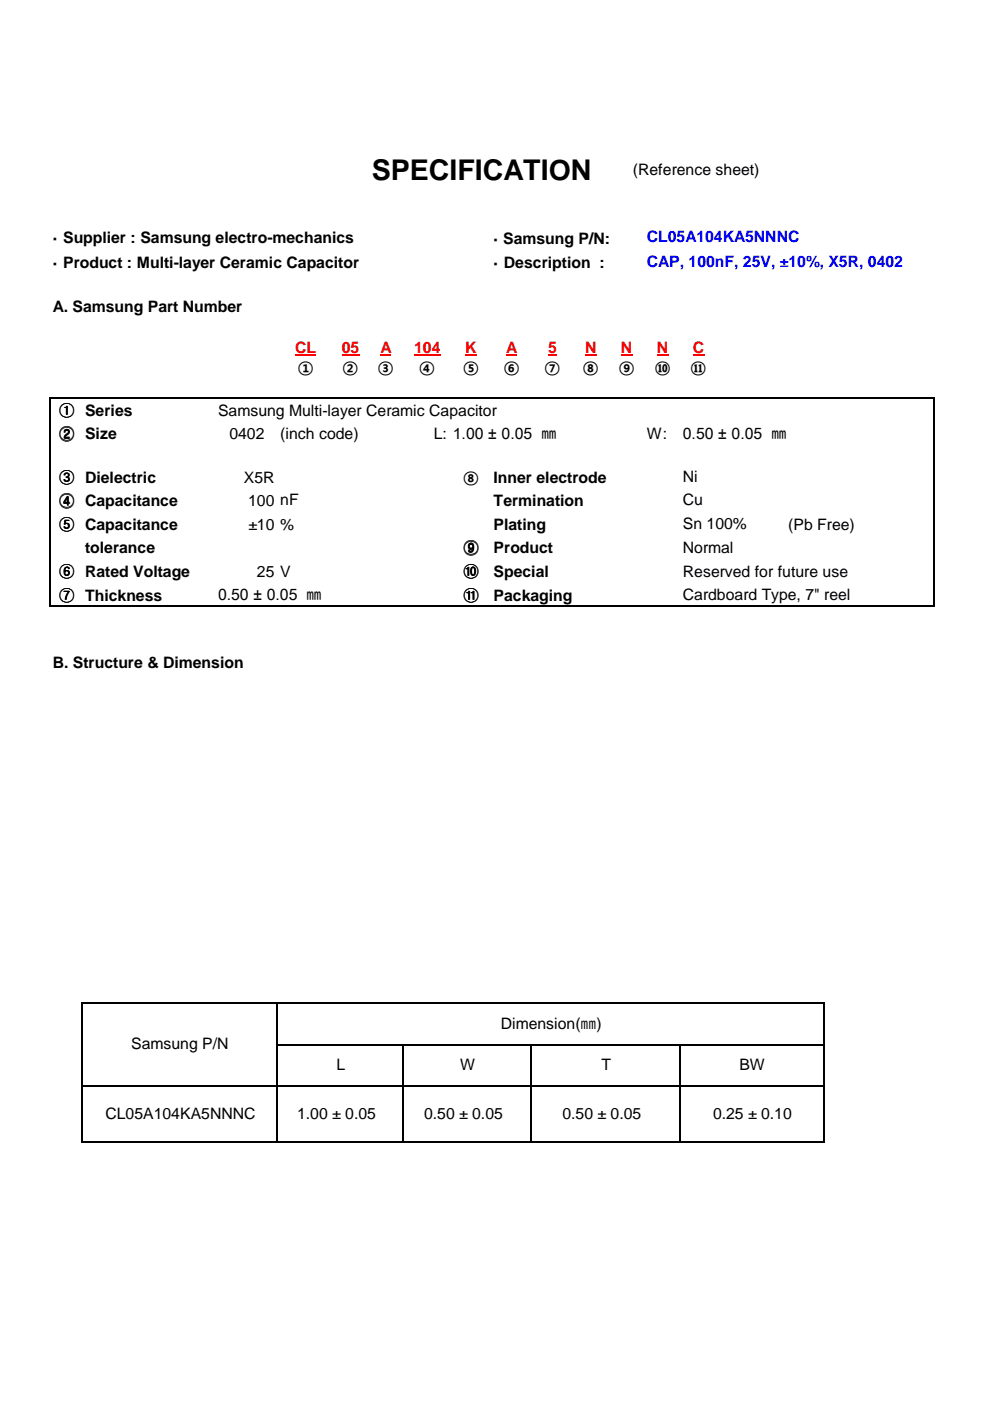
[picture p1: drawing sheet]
<svg xmlns="http://www.w3.org/2000/svg" width="210mm" height="297mm" viewBox="0 0 210 297" stroke-linecap="round" stroke-linejoin="round" font-family="sans-serif">
<defs><g id="words">
<text font-size="6.1" x="78.9" y="38.1">SPECIFICATION</text>
<g font-size="3.3">
<text x="134.2" y="37">(Reference sheet)</text>
<text x="11.2" y="51.6">· Supplier : Samsung electro-mechanics</text>
<text x="104.6" y="51.8">· Samsung P/N:</text>
<text x="11.2" y="56.8">· Product : Multi-layer Ceramic Capacitor</text>
<text x="104.6" y="56.8">· Description :</text>
<text x="11.2" y="66.2">A. Samsung Part Number</text>
<text x="63.1" y="79.2">①</text>
<text x="72.6" y="79.2">②</text>
<text x="80.1" y="79.2">③</text>
<text x="88.9" y="79.2">④</text>
<text x="98.2" y="79.2">⑤</text>
<text x="106.8" y="79.2">⑥</text>
<text x="115.4" y="79.2">⑦</text>
<text x="123.6" y="79.2">⑧</text>
<text x="131.2" y="79.2">⑨</text>
<text x="138.8" y="79.2">⑩</text>
<text x="146.4" y="79.2">⑪</text>
<text x="12.4" y="88.2">① Series</text>
<text x="46.2" y="88.1">Samsung Multi-layer Ceramic Capacitor</text>
<text x="12.4" y="93.2">② Size</text>
<text x="48.6" y="93.1">0402</text>
<text x="59.4" y="93.1">(inch code)</text>
<text x="92" y="93.1">L: 1.00 ± 0.05 ㎜</text>
<text x="137.2" y="93.1">W:</text>
<text x="144.8" y="93.1">0.50 ± 0.05 ㎜</text>
<text x="12.4" y="102.4">③ Dielectric</text>
<text x="12.4" y="107.4">④ Capacitance</text>
<text x="51.7" y="102.3">X5R</text>
<text x="52.6" y="107.3">100 nF</text>
<text x="98.2" y="102.4">⑧</text>
<text x="104.6" y="102.4">Inner electrode</text>
<text x="104.6" y="107.4">Termination</text>
<text x="144.8" y="102.2">Ni</text>
<text x="144.8" y="107.1">Cu</text>
<text x="12.4" y="112.4">⑤ Capacitance</text>
<text x="52.7" y="112.3">±10 %</text>
<text x="104.6" y="112.4">Plating</text>
<text x="144.8" y="112.1">Sn 100%</text>
<text x="167.1" y="112.3">(Pb Free)</text>
<text x="18" y="117.3">tolerance</text>
<text x="98.2" y="117.4">⑨</text>
<text x="104.6" y="117.3">Product</text>
<text x="144.8" y="117.3">Normal</text>
<text x="12.4" y="122.4">⑥ Rated Voltage</text>
<text x="54.5" y="122.3">25 V</text>
<text x="98.2" y="122.4">⑩</text>
<text x="104.6" y="122.3">Special</text>
<text x="144.8" y="122.3">Reserved for future use</text>
<text x="12.4" y="127.4">⑦ Thickness</text>
<text x="46.2" y="127.3">0.50 ± 0.05 ㎜</text>
<text x="98.2" y="127.4">⑪</text>
<text x="104.6" y="127.3">Packaging</text>
<text x="144.8" y="127.3">Cardboard Type, 7&quot; reel</text>
<text x="11.2" y="141.6">B. Structure &amp; Dimension</text>
<text x="106.2" y="218.2">Dimension(㎜)</text>
<text x="27.8" y="222.5">Samsung P/N</text>
<text x="71.4" y="226.9">L</text>
<text x="97.5" y="226.9">W</text>
<text x="127.6" y="226.9">T</text>
<text x="156.8" y="226.9">BW</text>
<text x="22.4" y="237.2">CL05A104KA5NNNC</text>
<text x="63" y="237.2">1.00 ± 0.05</text>
<text x="89.9" y="237.2">0.50 ± 0.05</text>
<text x="119.3" y="237.2">0.50 ± 0.05</text>
<text x="151.2" y="237.2">0.25 ± 0.10</text>
</g>
<g font-size="3.3" fill="#00f">
<text x="137.2" y="51.4">CL05A104KA5NNNC</text>
<text x="137.2" y="56.6">CAP, 100nF, 25V, ±10%, X5R, 0402</text>
</g>
<g font-size="3.3" fill="#f00">
<text x="62.6" y="74.8">CL</text>
<text x="72.5" y="74.8">05</text>
<text x="80.6" y="74.8">A</text>
<text x="87.8" y="74.8">104</text>
<text x="98.6" y="74.8">K</text>
<text x="107.3" y="74.8">A</text>
<text x="116.2" y="74.8">5</text>
<text x="124" y="74.8">N</text>
<text x="131.7" y="74.8">N</text>
<text x="139.3" y="74.8">N</text>
<text x="146.9" y="74.8">C</text>
</g>
</g></defs>
<path d="M62.6 75.3h4.4M72.5 75.3h3.7M80.6 75.3h2.4M87.8 75.3h5.6M98.6 75.3h2.4M107.3 75.3h2.3" fill="none" stroke="#f00" stroke-width=".34"/>
<path d="M116.2 75.1h1.9v.4h-1.9z" fill="#f00"/>
<path d="M124 75.3h2.4M131.7 75.3h2.4M139.3 75.3h2.4M146.9 75.3h2.4" fill="none" stroke="#f00" stroke-width=".34"/>
<g fill="none" stroke="#000" stroke-width=".3">
<path d="M10.6 84.2v44.5M10.7 84.4h187.5M198 84.5v44.2M10.7 128.6h187.5M17.4 212.6v29.7M17.6 212.7h157.2M58.8 212.9v29.4M174.6 212.9v29.4M17.6 230.2h157.2M59 221.5h115.8M85.5 221.6v20.7M112.7 221.6v20.7"/>
<path d="M144.2 221.6v20.7M17.6 242.2h157.2"/>
</g>
<use href="#words"/>
</svg>
